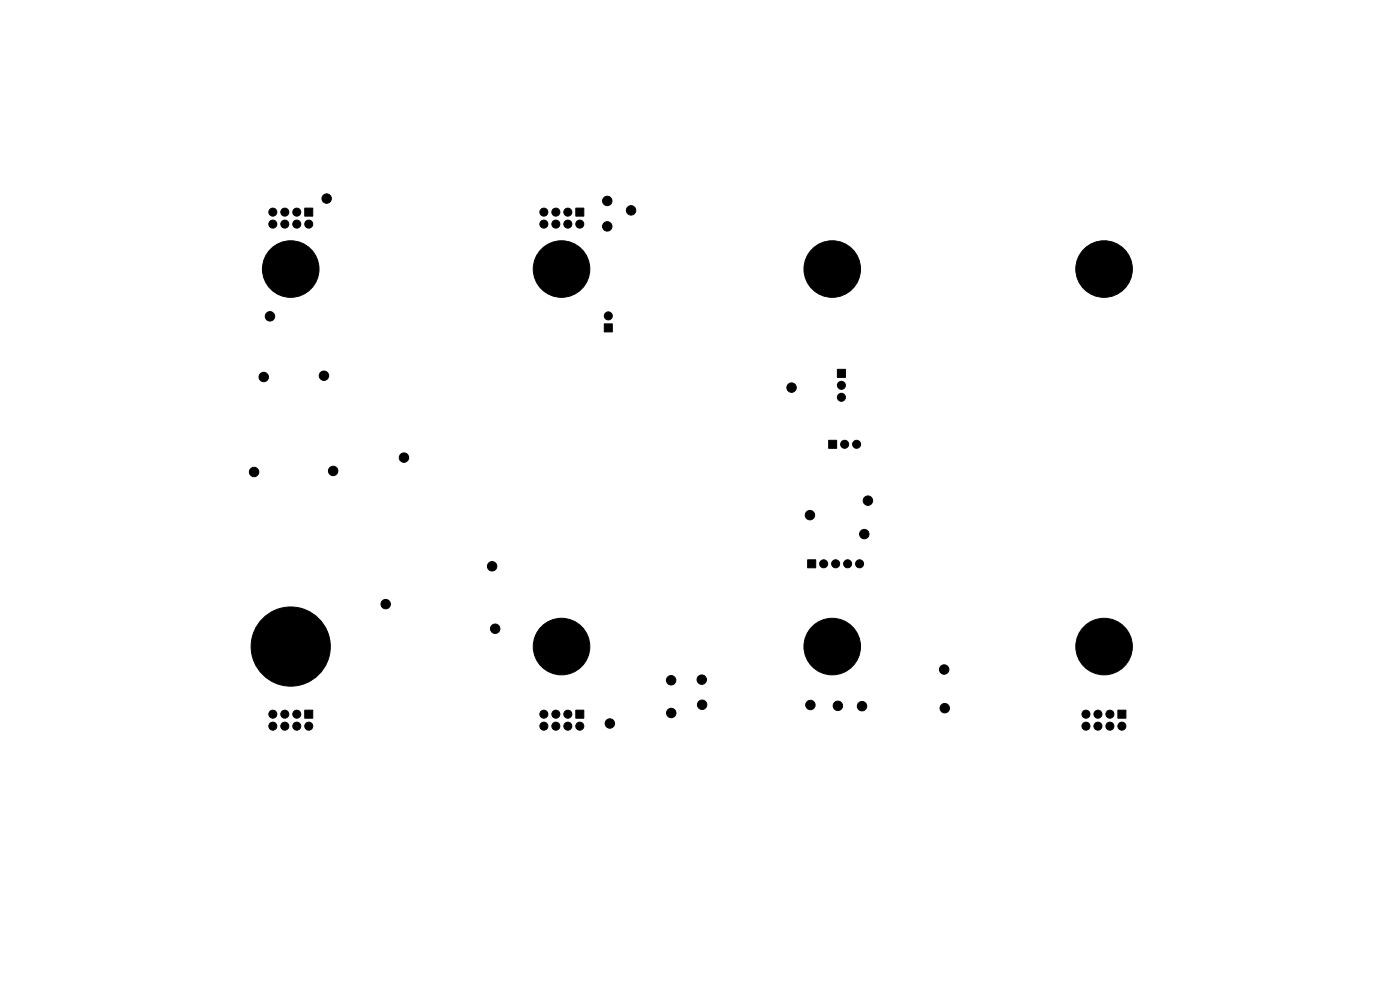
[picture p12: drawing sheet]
<svg xmlns="http://www.w3.org/2000/svg" width="297mm" height="210mm" viewBox="0 0 297 210" stroke-linecap="round" stroke-linejoin="round" font-family="sans-serif">
<g fill="#000" stroke="#000" stroke-width=".21">
<path d="M64.6 44.2h1.7v1.7h-1.7zM122.1 44.2h1.8v1.7h-1.8zM128.2 68.7h1.7v1.7h-1.7zM175.8 93.4h1.7v1.7h-1.7zM177.6 78.4h1.7v1.7h-1.7zM171.3 118.8h1.7v1.7h-1.7zM64.6 150.7h1.7v1.7h-1.7zM122.1 150.7h1.8v1.7h-1.8zM237.1 150.7h1.7v1.7h-1.7z"/>
<circle cx="56.6" cy="57.1" r=".55"/>
<circle cx="57.9" cy="45" r=".85"/>
<circle cx="57.9" cy="47.5" r=".85"/>
<circle cx="58.1" cy="53.4" r=".55"/>
<circle cx="60.4" cy="45" r=".85"/>
<circle cx="60.4" cy="47.5" r=".85"/>
<circle cx="61.7" cy="57.1" r="6"/>
<circle cx="61.7" cy="52" r=".55"/>
<circle cx="63" cy="45" r=".85"/>
<circle cx="63" cy="47.5" r=".85"/>
<circle cx="65" cy="53.2" r=".55"/>
<circle cx="65.5" cy="47.5" r=".85"/>
<circle cx="66.8" cy="57.1" r=".55"/>
<circle cx="69.3" cy="42.1" r="1"/>
<circle cx="114" cy="57.1" r=".55"/>
<circle cx="115.4" cy="45" r=".85"/>
<circle cx="115.4" cy="47.5" r=".85"/>
<circle cx="115.5" cy="53.4" r=".55"/>
<circle cx="117.9" cy="45" r=".85"/>
<circle cx="117.9" cy="47.5" r=".85"/>
<circle cx="119.1" cy="57.1" r="6"/>
<circle cx="119.1" cy="52" r=".55"/>
<circle cx="120.5" cy="47.5" r=".85"/>
<circle cx="120.5" cy="45" r=".85"/>
<circle cx="122.4" cy="53.2" r=".55"/>
<circle cx="123" cy="47.5" r=".85"/>
<circle cx="124.2" cy="57.1" r=".55"/>
<circle cx="128.8" cy="42.6" r="1"/>
<circle cx="128.8" cy="48" r="1"/>
<circle cx="133.9" cy="44.6" r="1"/>
<circle cx="171.4" cy="57.1" r=".55"/>
<circle cx="173" cy="53.4" r=".55"/>
<circle cx="176.6" cy="57.1" r="6"/>
<circle cx="176.6" cy="52" r=".55"/>
<circle cx="179.9" cy="53.2" r=".55"/>
<circle cx="181.6" cy="57.1" r=".55"/>
<circle cx="229.1" cy="57.1" r=".55"/>
<circle cx="230.6" cy="53.4" r=".55"/>
<circle cx="234.2" cy="57.1" r="6"/>
<circle cx="234.2" cy="52" r=".55"/>
<circle cx="237.5" cy="53.2" r=".55"/>
<circle cx="239.3" cy="57.1" r=".55"/>
<circle cx="56" cy="80" r="1"/>
<circle cx="57.3" cy="67.1" r="1"/>
<circle cx="57.8" cy="60.4" r=".55"/>
<circle cx="61.7" cy="62.2" r=".55"/>
<circle cx="65" cy="60.9" r=".55"/>
<circle cx="68.7" cy="79.7" r="1"/>
<circle cx="115.3" cy="60.4" r=".55"/>
<circle cx="119.1" cy="62.2" r=".55"/>
<circle cx="122.5" cy="60.9" r=".55"/>
<circle cx="129" cy="67" r=".85"/>
<circle cx="172.7" cy="60.4" r=".55"/>
<circle cx="176.5" cy="62.2" r=".55"/>
<circle cx="179.9" cy="60.9" r=".55"/>
<circle cx="230.4" cy="60.4" r=".55"/>
<circle cx="234.2" cy="62.2" r=".55"/>
<circle cx="237.6" cy="60.9" r=".55"/>
<circle cx="70.7" cy="99.9" r="1"/>
<circle cx="85.7" cy="97.1" r="1"/>
<circle cx="167.9" cy="82.2" r="1"/>
<circle cx="178.5" cy="81.7" r=".85"/>
<circle cx="178.5" cy="84.3" r=".85"/>
<circle cx="179.2" cy="94.2" r=".85"/>
<circle cx="181.7" cy="94.2" r=".85"/>
<circle cx="53.9" cy="100.1" r="1"/>
<circle cx="171.8" cy="109.3" r="1"/>
<circle cx="174.7" cy="119.6" r=".85"/>
<circle cx="177.3" cy="119.6" r=".85"/>
<circle cx="179.8" cy="119.6" r=".85"/>
<circle cx="182.4" cy="119.6" r=".85"/>
<circle cx="183.3" cy="113.3" r="1"/>
<circle cx="184.1" cy="106.2" r="1"/>
<circle cx="55.4" cy="137.2" r=".55"/>
<circle cx="57.2" cy="132.7" r=".55"/>
<circle cx="61.7" cy="137.2" r="8.4"/>
<circle cx="61.7" cy="130.9" r=".55"/>
<circle cx="66.1" cy="132.7" r=".55"/>
<circle cx="68" cy="137.2" r=".55"/>
<circle cx="81.8" cy="128.1" r="1"/>
<circle cx="104.4" cy="120.1" r="1"/>
<circle cx="105.1" cy="133.4" r="1"/>
<circle cx="114" cy="137.1" r=".55"/>
<circle cx="115.5" cy="133.5" r=".55"/>
<circle cx="119.1" cy="137.2" r="6"/>
<circle cx="119.1" cy="132.1" r=".55"/>
<circle cx="122.4" cy="133.3" r=".55"/>
<circle cx="124.2" cy="137.2" r=".55"/>
<circle cx="171.4" cy="137.1" r=".55"/>
<circle cx="173" cy="133.5" r=".55"/>
<circle cx="176.6" cy="137.2" r="6"/>
<circle cx="176.6" cy="132.1" r=".55"/>
<circle cx="179.9" cy="133.3" r=".55"/>
<circle cx="181.6" cy="137.2" r=".55"/>
<circle cx="229.1" cy="137.1" r=".55"/>
<circle cx="230.6" cy="133.5" r=".55"/>
<circle cx="234.2" cy="137.2" r="6"/>
<circle cx="234.2" cy="132.1" r=".55"/>
<circle cx="237.5" cy="133.3" r=".55"/>
<circle cx="239.3" cy="137.2" r=".55"/>
<circle cx="57.2" cy="141.6" r=".55"/>
<circle cx="57.9" cy="151.5" r=".85"/>
<circle cx="57.9" cy="154" r=".85"/>
<circle cx="60.4" cy="151.5" r=".85"/>
<circle cx="60.4" cy="154" r=".85"/>
<circle cx="61.7" cy="143.5" r=".55"/>
<circle cx="63" cy="151.5" r=".85"/>
<circle cx="63" cy="154" r=".85"/>
<circle cx="65.5" cy="154" r=".85"/>
<circle cx="66.1" cy="141.6" r=".55"/>
<circle cx="115.3" cy="140.5" r=".55"/>
<circle cx="115.4" cy="151.5" r=".85"/>
<circle cx="115.4" cy="154" r=".85"/>
<circle cx="117.9" cy="154" r=".85"/>
<circle cx="117.9" cy="151.5" r=".85"/>
<circle cx="119.1" cy="142.2" r=".55"/>
<circle cx="120.5" cy="151.5" r=".85"/>
<circle cx="120.5" cy="154" r=".85"/>
<circle cx="122.5" cy="141" r=".55"/>
<circle cx="123" cy="154" r=".85"/>
<circle cx="129.4" cy="153.5" r="1"/>
<circle cx="142.4" cy="144.3" r="1"/>
<circle cx="142.4" cy="151.2" r="1"/>
<circle cx="148.9" cy="144.2" r="1"/>
<circle cx="148.9" cy="149.5" r="1"/>
<circle cx="171.9" cy="149.5" r="1"/>
<circle cx="172.7" cy="140.5" r=".55"/>
<circle cx="176.5" cy="142.2" r=".55"/>
<circle cx="177.7" cy="149.7" r="1"/>
<circle cx="179.9" cy="141" r=".55"/>
<circle cx="182.9" cy="149.8" r="1"/>
<circle cx="200.3" cy="142" r="1"/>
<circle cx="200.4" cy="150.2" r="1"/>
<circle cx="230.4" cy="140.5" r=".55"/>
<circle cx="230.4" cy="151.5" r=".85"/>
<circle cx="230.4" cy="154" r=".85"/>
<circle cx="232.9" cy="154" r=".85"/>
<circle cx="232.9" cy="151.5" r=".85"/>
<circle cx="234.2" cy="142.2" r=".55"/>
<circle cx="235.5" cy="151.5" r=".85"/>
<circle cx="235.5" cy="154" r=".85"/>
<circle cx="237.6" cy="141" r=".55"/>
<circle cx="238" cy="154" r=".85"/>
</g>
</svg>
